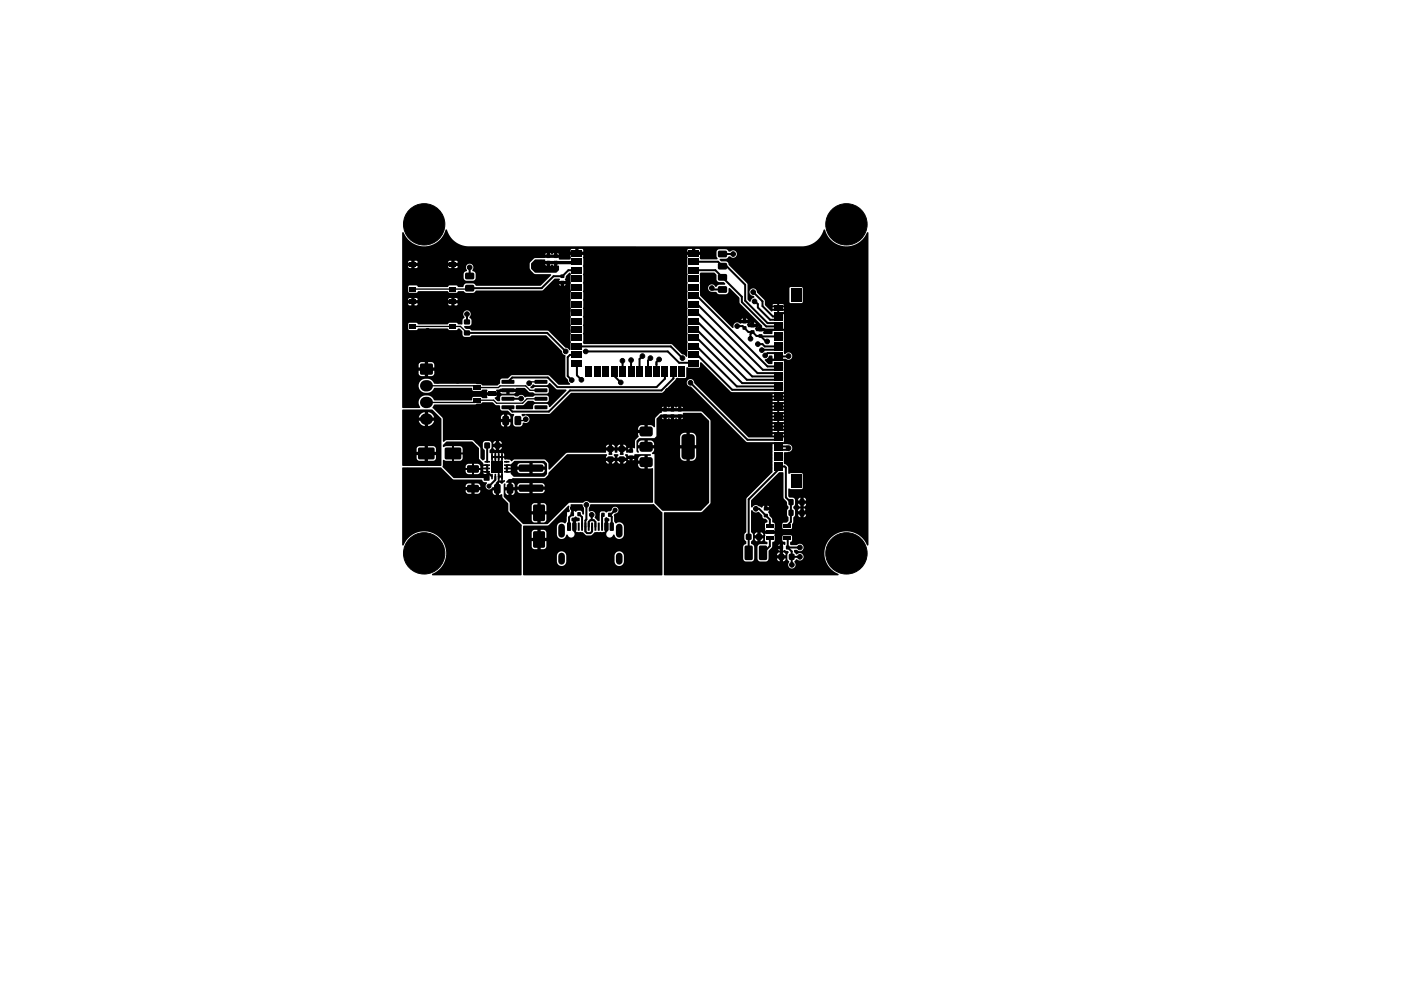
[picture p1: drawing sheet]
<svg xmlns="http://www.w3.org/2000/svg" width="210mm" height="148mm" viewBox="0 0 210 148" stroke-linecap="round" stroke-linejoin="round" font-family="sans-serif">
<g fill="#000">
<path d="M61.4 39.3h1v.7h-1zM60.3 34.8l.2 .1a3.4 3.4 0 0 0 3.4 2 3.4 3.4 0 0 0 3-2.5h.1a3.5 3.5 0 0 0 3.3 2.5h49.9a3.8 3.8 0 0 0 3.4-2.5h.1a3.3 3.3 0 0 0 3 2.5 3.3 3.3 0 0 0 3.3-2.1l.2 .1-.1 46.9h-.1l-.3-.5a3.3 3.3 0 0 0-5.4-.4 3.3 3.3 0 0 0 1.4 5.2l-.1 .2h-26l-.1-.2v-4.1h11.9v1.8l.1 .3 .3 .1h.9l.3-.2 .1-2h.4l.1 1.8 .1 .3 .2 .1h.9l.3-.1 .1-.3h1.3l.3 .4h.7l.2-.2 .1-.3h-.4v.5h-.5v-.5l-1.7 .1v-.6l1.7 .1v-.5h.5v.5h.4a.4 .4 0 0 0-.4-.5h-.6l-.3 .4h-1.3v-.6l.2-.2h1.2l.3 .2v-.2h-1.5l.3-.3 .1-.3h1.1v-.2l-.3 .2h-.8v-.5l.3-.2v-.6h1.2v.6l.4 .3v.3l-.3-.1v1l.2-.1 .6 .2-.2 .4v.7l.3 .4a.58 .58 0 0 0 0 .9 .58 .58 0 0 0 .8 0 .58 .58 0 0 0 0-.9l.3-.3a.6 .6 0 0 0 .8 0 .6 .6 0 0 0 .1-.7 .57 .57 0 0 0-.8-.1h-.2l-.3-.3v-.3h.4a.58 .58 0 0 0 .9 0 .58 .58 0 0 0 0-.8 .58 .58 0 0 0-.9 0h-.9l-.1-.4 .3-.3v-.5l-.1-.2h-1.1l-.2 .2h-1.2v-.5h-1.4v1l.3 .3v.3h-1.1l-.2 .1-.2 .3h-.4l-.2-.3-.3-.2v-.3l.3-.4h.2l.2 .3 .2 .1h.6l.3-.3v-.2h-.4v.5h-.5v-.5l-.6 .1v-.6l1.5 .1a.41 .41 0 0 0-.4-.5v.5h-.5v-.5l-.2 .1-.2 .3h-.2l-.3-.4v-3.3h.2l.4 .4 .5-.1 .6 .5a.44 .44 0 0 0 .5 .5l.2 .4-.3 .3v1.1h1.4v-1.1l-.3-.2-.1-.5-.4-.5-.2-.5 .2-.3h-.4l-.1-.2-.2-.1-.1-.2h.8l-.2-.2v.2h-.6v-.2l-.3 .3-.3-.1a.86 .86 0 0 0-1 0l-.2 .1-.1-.1v-1l4.3-4.2h.4l.1 .1 .1 3.8a.87 .87 0 0 1 .5 .9l.2 .4-.2 .6v.6l.2 .4v.5l-.3 .3h-.6v.7l.2 .2h1l.2-.1v-.6l.2-.3v-.7l.3-.4h.4l.1 .2 .3 .2h.6l.2-.4-.3-.1v.5h-.5v-.5l-.8 .1v-.6l.8 .1v-.5h.5v.5h.3v-.3l-.3-.2h-.6l-.3 .4h-.4l-.3-.4 .3-.6h.4l.1 .2 .3 .2h.6l.2-.4h-.3v.4h-.5v-.4h-.8v-.6h.8v-.4h.5v.4h.3v-.2l-.3-.2h-.6l-.3 .4h-.4l-.2-.3-.7-.1-.1-.2v-1.1l.3 .1h1.7l.1-.2v-2.1l-.2-.2-1.9 .1-.1-1-.6-.5v-1.6l.1-.1h.4a.62 .62 0 0 0 .8-.6 .62 .62 0 0 0-.8-.6h-2.2v4.2l-3.9 3.9v5l-.3 .5v.7l.3 .3v.3l-.4 .2-.1 .3h-11.9v-5.1l5.6-.1 1.4-1.4v-12.3l-.1-.2-1.3-1.2h-5.9v.2l-.3 .1-.7 .7v1.3h-.2l-.4-.2-.5-.1v.9l-.3 .1v.2l-1.1 .1v.5l-.5 .6v1.1l-.4-.1v.4l-.2 .1-.1 .3h-.5l-.2-.1 .1-.2h-.5l.1 .5-.1 .1h-.5l.1-.6h-.5l.1 .2-.2 .1-.3-.1 .1-.2h-.5l.1 .5-.1 .1h-.5l.1-.6h-.5l.1 .2-.2 .1h-5.7l-2.6 2.5-.2-.1v-.9l-.6-.5h-4.4l-.5 .3-.3-.3h-.7l-.1-.2h-.2l-.1 .4 .1 3a.18 .18 0 0 1 .3 .1 .18 .18 0 0 1-.3 .2l-.2 .2-.4-.2v1.8l.4-.1 .1 .1 .1 .4 .8 .9 .1 1.2 1.9 2v7.5l-13.3 .1-.2-.1 .1-.1a3.3 3.3 0 0 0 1.1-5.5 3.3 3.3 0 0 0-5.5 1.2l-.1-.1v-8h9.5l.1 .2 .3 .1h1.4l.3-.2h1.9l.2 .3 .3 .1v-.6h-.5v.2h-1.9l.1-.3h-.9v.5h-.4v-.5h-.9v.2h-9.5v-.8h9.5v.1h2.2l-.1-.4-.3-.1h-.5v.5h-.4v-.5h-.7l-.2 .4h-9.5l.1-2.8h5.7l1.9 1.8h4.2l.3 .4h.5v.2a.53 .53 0 0 0 .1 .8 .53 .53 0 0 0 .7-.2l.5-.1v-.6l.3-.3h.5v-.5h-.2v.5h-.3v-.8h.5v-.3v-.1h-.2v.4h-.3v-.4h-.6l-.3-.1-.1-1.8h.3v.1h1.2v-.4h-.2v.4h-.3v-.4h-.2v.4h-.3v-.4h-.2v.3h-.3v-1.1h.3v.5h.2v-.5h.3v.5h.2v-.5h.3v.5h.7v-.2l-.2-.3v.5h-.3v-.5l-1.6 .1-.1-.5 .3-.4h.2l.1 .2 .3 .2 .8-.1h19.3v-.3l-.3 .3h-19l.1-.3h18.7a.42 .42 0 0 0-.5-.4v.4h-.4v-.4l-.3 .1-.2 .3h-.3l-.2-.3-.3-.1v.4h-.4v-.4a.42 .42 0 0 0-.5 .4l-16-.1v.5h-.5v-.5l-.6 .1v-.6l1.5 .1-.1-.4-.3-.1v.5h-.5v-.5l-.2 .1-.2 .3h-.2l-.3-.4h-.6l-.3 .1-.1 .3v.7l.3 .4v1.2l-.3 .3-.4-.4v-1.6l-1.1-1.1h-3.9l-.5 .3-.1-.1v-1.9h29.3v.1h.9v-.7l-.7 .1-.2 .5h-29.3v-.7h8.7l.2 .3 .8 .1 .4-.3v-.4h-.4v.7h-.6l.1-.7h-.5v.3h-8.7v-.8l-.1-.2h8.8v.2h1.4v-.3l-.1-.2-.3-.1v.6h-.5l-.1-.6-.3 .1-.1 .3h-8.8l-1.5-1.5 .4-.4h6l.3-.2h.6l.3-.2h1.4l.5 .4 .6 .1 .1 .5 .1 .2 1 .1 .5 .4 .5 .1-.2 .4v1.1l.3 .3h.9l.4-.5a.6 .6 0 0 0 .8-.4 .6 .6 0 0 0-.5-.8l-.4 .3-.2-.3 .1-.1 .5 .1 .1-.1h3.4l1-.9h16.1v-.2h.6v.2h.5v-.2h.6v.2h1.3l-.3-.2v.2h-.4v-.2l-.3 .1-.3-.1h-.6l-.2 .1-.3-.1h-.6l-.2 .2h-15.9l2.4-2.3h13.5l1.7-1.6h2l.2 .4 .5 .3 8.2 8.2 5.7 .1v-.7h-5.2l-.4-.3h5.6v-.2h-.7v.2h-.3v-.2h-.7v.2h-3.9l-.5-.5h6.1v-.2h-.7v.2h-.3v-.2h-.7v.2h-4.4l-.5-.5h6.6v-.2h-.7v.2h-.3v-.2h-.7v.2h-4.9l-.5-.5h7.1v-.2h-.7v.2h-.3v-.2h-.7v.2h-5.4l-.5-.5h7.6v-.2h-.7v.2h-.3v-.2h-.7v.2h-5.9l-.5-.5h8.1v-.2h-.7v.2h-.3v-.2h-.7v.2h-6.4l-.5-.5h8.6v-.2h-.7v.2h-.3v-.2h-.7v.2h-6.9l-.5-.5h9.1v-.2h-.7v.2h-.3v-.2h-.7v.2h-7.4l-.5-.5h9.6v-.2h-.7v.2h-.3v-.2h-.7v.2h-7.9l-.5-.5h10.1v-.2h-.7v.2h-.3v-.2h-.7v.2h-8.4l-.5-.5h10.6v-.2h-.7v.2h-.3v-.2h-.7v.2h-8.9l-.5-.5h11.1v-.2h-.7v.2h-.3v-.2h-.7v.2h-9.4l-.5-.5h11.6v-.2h-.7v.2h-.3v-.2h-.7v.2h-9.9l-1.8-1.8a.58 .58 0 0 0-.5-.6 .58 .58 0 0 0-.7 .4h-2l.6-.6 1.3-.1 .1-1.5h1.9l.2-.8 4.6 4.5h7.9v-4.7h-1.7v.5h-.5l-.7-.6 .1-.1a.74 .74 0 0 0 .6-.6h.5v.5h2a.57 .57 0 0 0 .7 0 .57 .57 0 0 0 .2-.6 .57 .57 0 0 0-1-.1l-.2-.1v-3.4h-1.7v.4l-.1 .1h-1.2l-.1-.2 .1-.2-1.2-.1-.1-.4 .1-.1 .5 .1v-.3l-.3 .2h-1.2l-.3-.3 .1-.3 1.2 .1-.2-.3v.3h-.6v-.3l-.2 .2h-1.3a.61 .61 0 0 0-.7-.1 .61 .61 0 0 0-.3 .7l-.2 .1-1.2-1.2h3.5v-.1l-.3-.2v.3h-.4v-.3l-.3 .3h-2.5l-3.7-3.7v-3.2l.1-.2h2.1l.3 .3v.7l.1 .3 .3 .1h.7l.2 .3-.1 .1h-.8l-.4 .3a.27 .27 0 0 1-.4-.2 .56 .56 0 0 0-.8 .3 .56 .56 0 0 0 .6 .7h.5l.5 .3h1l.4-.2v-.6l.2-.1 1.4 1.4 .1 .9 3.3 3.3v.4l.6 .1h2.7v-2.2h-.7l-.3-.3h1v-.2h-.7v.2h-.3v-.2h-.7l-.1 .1-.5-.4h2.3v-.2h-.7v.2h-.3v-.2h-.7v.2h-.6l-.5-.5h2.8l-.1-.1-.6-.1v.2h-.3v-.2h-.5l-.2 .2h-1.1l-.1-.8-1.1-1.1a.57 .57 0 0 0-.6-.6 .57 .57 0 0 0-.6 .6 .57 .57 0 0 0 .7 .5l.1 .1-.1 .2a.57 .57 0 0 0-.5 .5h-.1l-.3-.3v-1.7h6.2l.1 2.2h1.8l.1-.1v-2.1l-.2-.2h-1.6l-.2 .2h-6.2l-.1-.7-2.8-2.7-.1-.5-.3-.1h-.7l-.2-.2 .1-.2h1l.2-.3 .2-.1a.58 .58 0 0 0 .8 .2 .58 .58 0 0 0 .1-.9 .58 .58 0 0 0-.9 0h-.1l-.5-.3h-1.2l-.2 .3v.7l.2 .4-.2 .1h-2.4l-.1-.3v-.4h-1.9l.1 14.4-.1 .8-.1 .1-.3-.3-.4-.1-1.6-1.5h-13.1l-.1-.3v-13.1h-1.9l.1 .5-.2 .2h-1.5l-.2-.1 .1-.1-3.7 .1-.6 .5-.1 .3v.8l.6 .6 .3 .1 2.3 .1v.1l-1.6 1.6h-9.6l-.5-.4h-1l-.3 .1-.2 .4h-.7l-.3-.2h-1l-.3 .2h-4.4l-.3-.2h-1l-.2 .2v.7l.2 .2h1l.3-.2h4.4l.3 .2h1l.3-.2h.7l.5 .2h1l.5-.3h9.8l1.1-1h1.5l.2 .3 .7-.1 .1-.2h-.3v.3h-.4v-.3h-1.8l.9-.8h.7l-.1 .3h1l-.1-.2 .1-.5 .6-.5 .2 .3v10.1l-.1 1.2-.4-.3-.4-.1-2.6-2.5h-11.4l-.3-.3h-.6l-.2-.2v-.2h.8l.3-.3v-.7l-.3-.3a.57 .57 0 0 0 0-.9 .57 .57 0 0 0-.9 .1 .57 .57 0 0 0 .1 .8l-.3 .3-.1 .8-.5-.1-.3-.2h-1l-.3 .2h-4.4l-.3-.2h-1l-.2 .2v.8l.2 .1h1l.3-.2h4.4l.3 .2h1l.4-.2 .5 .4v.6l.4 .2h.7l.3-.2h11.2l2.3 2.3 .2 .4 .4 .3-.1 3.1 .8 1.2-1.8 .1-1.5-1.4h-5.5l-.6 .4-1 .1-.1 .2-.1 .5-.4 .3h-2.1l-.3-.2-.8-.1h-6.1l-.5-.5-.3-.1a1.13 1.13 0 0 0-1.3 .1 1.13 1.13 0 0 0-.2 1.3l.2 .4 .6 .2a1.19 1.19 0 0 0 1.3-.6l.2-.1h5.4l.4 .4h1.1l.2-.2h.6l.2 .1-.1 .3h2l.3 .2h1.7l.3-.2h-.9v.2h-.5v-.2h-1.5v-.3v-.1l.6-.1 3.6-.1 .7 .6h.6l.3 .2h1.7l.4-.2v-.5l-.3-.3h-1.8l-.3 .2h-.4a.26 .26 0 0 1 .3-.4l.1-.2 .3 .2h1.8l.4-.4 1 1h1.4l.1 .1-2.5 2.6-.4-.5h-1.8l-.2 .1-.2 .7-2.5-.1 .1-.5 1.1-.1 .6-.6h.8l.3 .2h1.7l.3-.1 .1-.2v-.5l-.4-.2h-1.7l-.3 .2-1.3 .1a.58 .58 0 0 0-.9-.2h-.4l-.3-.1h-1.8l-.2 .2v.5l-.2 .2-.3-.1-.3-.3 .2-.5h-1.4l.1 .3-.2 .1h-.6l-.2-.2h-1.1l-.2 .1v.4h-.1h-5.5l-.2-.1a1.05 1.05 0 0 0-.8-.6 1.09 1.09 0 0 0-1.2 .4 1.09 1.09 0 0 0 0 1.3v.1l-.1 .1-2.6-.1v-6.4h2.4v.4h.6l.2 .1-.1 .4h-.7l.1 .4 .1 .3 .2 .1h.6v-.5l.4-.1 .1 .6h.5l.4-.2v-.6h-.7v-.4l.7-.1v-.4l-.2-.4h-.7v.5l-.4 .1-.1-.6h-.6l-.2 .1-.2 .3h-2.4v-9.1h.9l.2 .2h1l.2-.2h4.6l.2 .2h1l.2-.1v-.2h-.5v.3h-.4v-.3h-.5v.1h-4.6v-.1h-.5v.3h-.4v-.3h-.5v.1h-.9v-.7h.9v.1h1.4v-.1h4.6v.1h1.4v-.1l-.2-.2h-.3v.3h-.4v-.3h-.4l-.1 .2h-4.6l-.2-.2h-.3v.3h-.4v-.3h-.4l-.1 .2h-.9v-3.8h9.2v.6l.2 .4h1.2l.4-.2v-.8l-.1-.3-.4-.2a.87 .87 0 0 0-.1-1 .59 .59 0 0 0-.8 .2 .59 .59 0 0 0 .1 .8l-.4 .2-.1 .3h-9.2v-1.1h.9l.2 .2h1l.2-.2h4.6l.2 .2h1l.2-.2v-.1h-.5v.3h-.4v-.3h-.5v.1h-4.6v-.1h-.5v.3h-.4v-.3h-.5v.1h-.9v-.7h.9v.1h1.4v-.1h4.6v.1h1.4v-.2l-.2-.1h-.3v.3h-.4v-.3h-.4l-.1 .2h-4.6l-.2-.2h-.3v.3h-.4v-.3h-.4l-.1 .2h-.9v-1.1h21.7v-.3h.4v.3h1.4l-.3-.3v.3h-.4v-.3l-.3 .2-.3-.2h-.5l-.3 .3h-21.4v-.7h25.2v.2h1.9v-.2h15.6v.2h1.9v-.2l-.1-.2h-.6v.4h-.5v-.4h-.5l-.2 .2h-15.6l-.1-.2h-.6v.4h-.5v-.4h-.5l-.2 .2h-25.2zM67.4 39.3h1v.7h-1zM79.6 39.5l.7-.6h1.3l.1 .1v.1h1.5l.1 .3 .2 .1v.4h.3v.6l-.5 .4h-3l-.7-.6v-.7h2.1l.2 .3h.6a.33 .33 0 0 1 .6 0v-.3h-.7v.3h-.4v-.3h-2.4zM81.9 39.1h.6v.5h-.6zM81.9 38.2h.6v.5h-.6zM83 39.1h.6v.5h-.6zM83 38.2h.6v.5h-.6zM85.7 37.5h1.5v.9h-1.5zM85.7 38.8h1.5v.9h-1.5zM103.2 38.8h1.5v.9h-1.5zM103.2 37.5h1.5v.9h-1.5z"/>
<path d="M107.7 37.6h1.1l.2 .2v.6l-.3 .2h-.9l-.2-.2zM107.7 39.5l1.1-.1 .2 .2v.7l-.3 .1h-.9l-.2-.2zM61.4 43h1v.7h-1zM61.4 48.6h1v.7h-1zM61.4 44.9h1v.7h-1zM63 54.6h1.8v1.5h-1.8zM67.4 43h1v.7h-1zM67.4 48.6h1v.7h-1zM67.4 44.9h1v.7h-1zM69.8 42.8l1.1-.1 .2 .3v.6l-.3 .1h-.9l-.2-.2zM69.8 40.9h1.1l.2 .2v.6l-.3 .2h-.9l-.2-.2zM69.6 47.9h.8v.7h-.8z"/>
<path d="M69.6 49.6h.8v.7h-.8zM71 57.8h1v.6h-1zM73.2 58.8h1v.6h-1zM75.2 57h1.8l.1 .5-.1 .1-1.7-.1-.1-.1zM75.2 58.3l1.8-.1 .1 .5-.1 .1h-1.7l-.1-.1zM75.2 59.5h1.8l.1 .5-.1 .1h-1.7l-.1-.1zM80.2 59.5h1.8l.1 .5-.2 .1h-1.7l-.1-.1zM80.2 58.3l1.8-.1 .1 .5-.2 .1h-1.7l-.1-.1zM80.2 57h1.8l.1 .5-.2 .1-1.7-.1-.1-.1zM84 42.1h.6v.5h-.6zM84 41.2h.6v.5h-.6zM85.7 40.1h1.5v.9h-1.5z"/>
<path d="M85.7 41.3h1.5v.9h-1.5zM85.7 42.6h1.5v.9h-1.5zM85.7 43.9h1.5v.9h-1.5zM85.7 45.2h1.5v.9h-1.5zM85.7 46.4h1.5v.9h-1.5zM85.7 47.7h1.5v.9h-1.5zM85.7 49h1.5v.9h-1.5zM85.7 50.2h1.5v.9h-1.5zM85.7 51.5h1.5v.9h-1.5zM85.7 52.8h1.5v.9h-1.5zM85.7 54h1.5v.9h-1.5zM87.8 55h.9v1.5h-.9z"/>
<path d="M89.1 55h.9v1.5h-.9zM90.3 55h.9v1.5h-.9zM91.6 55h.9v1.5h-.9zM91.8 43.8h3.9v3.9h-3.9zM92.9 55h.9v1.5h-.9zM94.1 55h.9v1.5h-.9zM95.4 55h.9v1.5h-.9zM96.7 55h.9v1.5h-.9zM98 55h.9v1.5h-.9zM99.2 55h.9v1.5h-.9zM100.5 55h.9v1.5h-.9zM101.8 55h.9v1.5h-.9z"/>
<path d="M103.2 54h1.5v.9h-1.5zM103.2 52.8h1.5v.9h-1.5zM103.2 51.5h1.5v.9h-1.5zM103.2 50.2h1.5v.9h-1.5zM103.2 49h1.5v.9h-1.5zM103.2 47.7h1.5v.9h-1.5zM103.2 46.4h1.5v.9h-1.5zM103.2 45.2h1.5v.9h-1.5zM103.2 43.9h1.5v.9h-1.5zM103.2 42.6h1.5v.9h-1.5zM103.2 41.3h1.5v.9h-1.5zM103.2 40.1h1.5v.9h-1.5z"/>
<path d="M107.7 43l1.1-.1 .2 .3v.6l-.3 .1h-.9l-.2-.2zM107.7 41.1h1.1l.2 .2v.6l-.3 .2h-.9l-.2-.2zM111.3 48.9h.6v.5h-.6zM111.3 48h.6v.5h-.6zM112.5 49.5h.6v.5h-.6zM112.5 48.6h.6v.5h-.6zM113.7 50.1h.6v.5h-.6zM113.7 49.2h.6v.5h-.6zM116 59.8h1.3v.3h-1.3zM116 59.3h1.3v.3h-1.3zM116 58.8h1.3v.3h-1.3zM116 58.3h1.3v.3h-1.3z"/>
<path d="M116 57.8h1.3v.3h-1.3zM116 57.3h1.3v.3h-1.3zM116 56.8h1.3v.3h-1.3zM116 56.3h1.3v.3h-1.3zM116 55.8h1.3v.3h-1.3zM116 55.3h1.3v.3h-1.3zM116 54.8h1.3v.3h-1.3zM116 54.3h1.3v.3h-1.3zM116 53.8h1.3v.3h-1.3zM116 53.3h1.3v.3h-1.3zM116 52.8h1.3v.3h-1.3zM116 52.3h1.3v.3h-1.3z"/>
<path d="M116 51.8h1.3v.3h-1.3zM116 51.3h1.3v.3h-1.3zM116 50.8h1.3v.3h-1.3zM116 50.3h1.3v.3h-1.3zM116 49.8h1.3v.3h-1.3zM116 49.3h1.3v.3h-1.3zM116 48.8h1.3v.3h-1.3zM116 48.3h1.3v.3h-1.3zM116 47.8h1.3v.3h-1.3zM116 47.3h1.3v.3h-1.3zM116 46.8h1.3v.3h-1.3zM116 46.3h1.3v.3h-1.3z"/>
<path d="M116 45.8h1.3v.3h-1.3zM118.5 43.3h1.6v2h-1.6zM60.3 61.5l4.4-.1 1.4 1.3v7.2l-5.8-.1v-1.1h2.1l.2 .3 .2 .1h2.2l.2-.1 .1-.3v-.4h-1.2v.8h-.4v-.8h-1.3v.4h-2.1v-1.4h2.1v.4h2.9v-.6l-.3-.2h-.9v.8h-.4v-.8h-.9l-.2 .1-.2 .3h-2.1v-4.7h3.2v.5h-.7l.3 .6 .6 .2v-.6h.5v.6l.5-.2 .4-.6h-.8v-.5h.8l-.4-.6-.5-.2v.6h-.5v-.6l-.6 .2-.3 .6h-2.5zM62.7 67.2h2.4v1.6h-2.4zM66.7 67.2h2.4v1.6h-2.4zM66.4 66.7l.6-.5h3.8l1 1v1.6l.6 .6v.2h.6l.2 .3v1.2l.2 .1v.8l-.1 .1h-.7l-.1-.4h-4.5l-1-1h2.8l.1 .3 .3 .1h1.4l.3-.2h.5l.2 .2h.3v-.2h-1l.1-.3h.9v-.2h-.5v.2h-.4v-.1h-1v.6h-.3v-.6h-.9v.2h-2.8l-.7-.8h3.5v.3h2.2l.9-.1v-.2h-.5v.2h-.4a.47 .47 0 0 0-.4-.5h-.6v.6h-.3v-.6h-.7l-.2 .3h-3.5l.2-.9 .3 .1h2.2l.2-.1 .1-.3v-.6h-1.3v1h-.3v-1.2h1.6v-.6l-.2-.4h-1.1v1h-.3v-1h-.9l-.3 .2-.1-.1zM71 59.7h1v.6h-1zM70.1 69.8h1.5l.2 .2v.7l-.3 .2h-1.3l-.2-.2zM70.1 72.8l1.5-.1 .2 .3v.7l-.3 .2-1.3-.1-.2-.2zM72.6 66.4h.8v.8h-.8zM72.6 69.1h.8v.2l-.7 .1zM72.6 69.6h.8v.2l-.7 .1z"/>
<path d="M72.6 70.1h.8v.2l-.7 .1zM72.6 70.6h.8v.2l-.7 .1zM73.6 68.1l.3 .1-.1 .7h-.2zM73.6 71.1h.3l-.1 .8-.2-.1zM74.2 66.4h.8v.8h-.8zM74.1 68.1l.3 .1-.1 .7h-.2zM74.1 71.1h.3l-.1 .8-.2-.1zM74.6 68.1l.3 .1-.1 .7h-.2zM74.6 71.1h.3l-.1 .8-.2-.1zM74.1 72.6h.7l.2 .1v1.1l-.1 .2h-.6l-.2-.1zM75.2 60.8h1.8l.1 .5-.1 .1h-1.7l-.1-.2zM73.7 69.2h1.6v1.6h-1.6z"/>
<path d="M75.1 68.1l.3 .1-.1 .7h-.2zM75.1 71.1h.3l-.1 .8-.2-.1zM75.4 62.4h.7l.2 .1v1l-.1 .2-.7 .1-.2-.2zM75.6 70.6h.7l.1 .2-.8 .1zM75.6 70.1h.7l.1 .2-.8 .1zM75.6 69.6h.7l.1 .2-.8 .1zM75.6 69.1h.7l.1 .2-.8 .1zM76 72.6h.7l.2 .1v1.1l-.1 .2h-.6l-.2-.1zM77.2 62.4h.7l.2 .1v1l-.1 .2-.6 .1-.3-.2zM80.2 60.8h1.8l.1 .5-.2 .1h-1.7l-.1-.2zM77.8 69.7h3.5l.2 .2-.1 .7-.2 .2-3.3-.1-.2-.2zM77.8 72.7h3.5l.2 .2-.1 .7-.2 .2-3.3-.1-.2-.2z"/>
<path d="M80 75.7h1.6v2.4h-1.6zM80 79.7h1.6v2.4h-1.6zM76 69.7l.6-.1 .6-.5h4.3l.5 .4v1.5l-.5 .5h-4.4l-.5-.4v-.2h-.5l-.3-.3h1.8l.1 .2 .2 .2h3.4l.2-.2 .2-.4h-1.9v.6h-.4v-.6l-2.9 .2 .1-.2h-.5v.2h-.3v-.5h.8v-.2h-.5v.2h-.3v-.3l5.9 .2-.1-.3-.3-.2-1.5-.1v.6h-.4v-.6l-1.5 .1-.2 .1-.1 .2h-1.8zM85 78.4h.4h.2v1l-.1 .2-.5-.1zM85.8 78.4h.4h.2v1l-.1 .2-.5-.1zM85.5 76.8h.5v.6h-.5zM86.6 78.4h.3l-.1 1.2-.2-.1zM86.6 76.8h.4v.6h-.4zM87.1 78.4h.3l-.1 1.2-.2-.1zM85.5 75.6h1.8l.2 .6v.9h-.2l-.1-.4-.1-.1h-.5l-.3 .2-.3-.2v.2h-.3l-.2-.6zM87.6 78.4h.3l-.1 1.2-.2-.1zM88.1 78.4h.3l-.1 1.2-.2-.1z"/>
<path d="M88.6 78.4h.3l-.1 1.2-.2-.1zM89.1 78.4h.3l-.1 1.2-.2-.1zM89.6 78.4h.3l-.1 1.2-.2-.1zM90.1 78.4h.3l-.1 1.2-.2-.1zM90.6 78.4h.4h.2v1l-.1 .2-.5-.1zM90.1 76.9h.5v.6h-.5zM75.5 72.6h.3l-.1 .4h1.4v-.2h.5v.2h4.1l-.2-.4-.2-.2h-1.5v.6h-.4v-.6l-1.5 .1-.2 .1-.1 .2h-.5a.44 .44 0 0 0-.4-.4v.6h-.5v-.6h-.3v-.1l.4-.5h.4l.2-.1h4.8l.4-.5 .1-.3 1.2-1.2h12.3l.2 .5 .7 .1v-.7h-.9v.1h-12.3l.6-.6h6.8l.2 .3 .2 .1h.7l.3-.4h.3l.3 .4h.6a.43 .43 0 0 0 .5-.4h-.5v.4h-.5l.1-.4h-1.3v.4h-.5l.1-.4h-7.3l.3-.3h9.8l.3 .3h.5l.2-.2h.6v.1h.9v-.7l-.7 .1-.2 .5-.9-.1v.3h-.4v-.3h-10.1l.8-.7h5.8l.1 .1-.2 .4h1.4l-.2-.4 .1-.1h.6l-.2 .5h1.4l-.2-.4 .1-.1h.3v.2h1v-.1l.1-.1 2.4 .1-.1 .1h-.4v2l.7-.1 .1 .1-.1 5.1h-9.4a.67 .67 0 0 0-1 0h-2.1l-3.2 3.2h-3.7l-.6-.6h1.9l.1 .2 .3 .2 1.6-.1 .2-.3v-.9h-.9v1.3h-.4v-1.3h-.9v.9h-1.9l-1.4-1.4v-.8h3.3v.9h2.2v-1l-.4-.2-.5-.1v1.3h-.4v-1.3l-.7 .1-.2 .3h-3.3v-.4l-.9-.9v-.7h.2l.2 .3 .2 .1h.8l.2-.2v-.4h.5l.1 .2 .2 .1 3.4 .1 .2-.2 .2-.4h-1.9v.6h-.4v-.6l-2.7 .2v.6h-.6l.1-.6h-.5v.2h-.2zM91.1 68.5h.8v.8h-.8zM91.1 66.9h.8v.8h-.8zM91.4 78.4h.5h.1v1l-.1 .2-.5-.1zM91.2 76.9h.4v.6h-.4zM92 76.3a.32 .32 0 0 1 .5 .2 .32 .32 0 0 1-.4 .3l-.2 .1-.1-.1z"/>
<path d="M92.8 68.5h.8v.8h-.8zM92.8 66.9h.8v.8h-.8zM94.3 68.3h.6v.5h-.6zM94.3 67.4h.6v.5h-.6zM95.9 64.1l.3-.1h1.5l.1 .3v1l-.3 .2-1.5-.1-.2-.3zM95.9 66.4l.3-.1h1.5l.1 .3v1l-.3 .2-1.5-.1-.2-.3zM95.9 68.7l.3-.1h1.5l.1 .3v1l-.3 .2-1.5-.1-.2-.3zM78.4 78.9l3.8-.1 3.1-3 .1 .8-.1 .2h-.3l-.1 1.4-.2 .3a.72 .72 0 0 0-1.2 .5v1.2a.73 .73 0 0 0 .7 .6 .73 .73 0 0 0 .7-.6h.2a.55 .55 0 0 0 .9 .3 .55 .55 0 0 0-.2-.9v-1.4l-.1-.1v-.3l.6-.4 .6 .4v.3l-.5 .1v1.6h1l.6 .5h.6l.6-.5h1.5l-.1-2 .3-.3 .4 .3v.3l-.2 .1v1.4a.55 .55 0 0 0 0 .9 .55 .55 0 0 0 .9-.3h.1a.72 .72 0 0 0 .7 .6 .72 .72 0 0 0 .7-.6v-1.4a.77 .77 0 0 0-1.2-.3l-.2-.4-.1-.8 .2-.3a.52 .52 0 0 0 .5-.5 .52 .52 0 0 0-.6-.5 .52 .52 0 0 0-.4 .5l-.8 .4-.3-.2h-.6l-.1 .2-.1 1.2h-.2l-.5-.4a.61 .61 0 0 0 .1-.8 .61 .61 0 0 0-.8-.2l-.1-.1v-.4l.3-.6h9.4l1.3 1.3v9.3l-.1 .1h-20.7l-.1-.1v-2h5.1v.2a.7 .7 0 0 0 .8 .5 .7 .7 0 0 0 .6-.7h7.2v.2a.7 .7 0 0 0 .8 .5 .7 .7 0 0 0 .6-.7v-1a.7 .7 0 0 0-.7-.5 .7 .7 0 0 0-.7 .6v.9h-7.2v-.9a.7 .7 0 0 0-.7-.6 .7 .7 0 0 0-.7 .6v.9h-5.1v-2.2h1.3l.1 .2 .3 .2 1.4-.1 .3-.1 .1-.2v-.9h-.9v1.3h-.4v-1.3h-.9v.9h-1.3v-2.2h1.3v.9h2.2v-.9l-.2-.3-.7-.1v1.3h-.4v-1.3l-.7 .1-.2 .3h-1.3zM99.4 62.2h.6v.4h-.6zM99.4 61.2h.6v.5h-.6zM100.5 62.2h.6v.4h-.6zM100.5 61.2h.6v.5h-.6z"/>
<path d="M101.6 62.2h.6v.4h-.6zM101.6 61.2h.6v.5h-.6zM102.3 65.2l.2-.1h1.1l.5 .3v3l-.2 .4-1.4 .1-.3-.3-.1-3zM98.4 62.7h.1h.7l.2 .2h.6a.33 .33 0 0 1 .5 0h.6a.33 .33 0 0 1 .6 0h.5l.2-.2h-.3v.2h-.4v-.2h-.6v.2h-.6v-.2h-.5v.2h-.6v-.2h-.9l.6-.6h3.3l-.1-.1 .2-.1h2.5l1.3 1.2v12.2l-1.2 1.3h-5.7l-1.3-1.2v-6.9h3.9a.75 .75 0 0 0 .9 .6h.5a.75 .75 0 0 0 1-.6v-1.2h-1v1.8h-.5v-1.8h-.9v1.2h-3.9v-.4h-.3l-.1-.1 .3-.3 .1-.4h-2.4l.1 .5-.2 .1-.2-.3v-1h.3v.1h2.4l-.2-.5-.4-.2h-.4v.7h-.5v-.7l-.7 .1-.2 .5h-.3v-.5l.4-.4h2.3l.2-.2h3.7v1.2h2.4v-1.2a.75 .75 0 0 0-1-.6v1.8h-.5v-1.8a.75 .75 0 0 0-.9 .6h-3.7l.1-.1zM114.5 77.1h.6v.4h-.6zM114.5 76.1h.6v.4h-.6zM114.9 78.6h1v.5h-1zM116 70.3h1.3v.3h-1.3zM116 69.8h1.3v.3h-1.3zM116 69.3h1.3v.3h-1.3zM116 68.8h1.3v.3h-1.3zM116 68.3h1.3v.3h-1.3z"/>
<path d="M116 67.8h1.3v.3h-1.3zM116 67.3h1.3v.3h-1.3zM116 66.8h1.3v.3h-1.3zM116 66.3h1.3v.3h-1.3zM116 65.8h1.3v.3h-1.3zM116 65.3h1.3v.3h-1.3zM116 64.8h1.3v.3h-1.3zM116 64.3h1.3v.3h-1.3zM116 63.8h1.3v.3h-1.3zM116 63.3h1.3v.3h-1.3zM116 62.8h1.3v.3h-1.3zM116 62.3h1.3v.3h-1.3z"/>
<path d="M116 61.8h1.3v.3h-1.3zM116 61.3h1.3v.3h-1.3zM116 60.8h1.3v.3h-1.3zM116 60.3h1.3v.3h-1.3zM117.5 78.6h1v.5h-1zM118.2 76.5h.7v.8h-.7zM118.2 74.9h.7v.8h-.7zM119.9 76.5h.7v.8h-.7zM119.9 74.9h.7v.8h-.7zM118.5 71.2h1.6v2h-1.6zM111.8 80.1h.8v.8h-.8zM111.7 81.9l.9-.1 .2 .2v1.8l-.1 .2h-.9l-.2-.2z"/>
<path d="M113.4 80.1h.8v.8h-.8zM114.9 79.5h1v.6h-1zM114.9 80.5h1v.5h-1zM113.8 81.9l.9-.1 .3 .2v1.8l-.2 .2h-.8l-.2-.2zM116.9 81.8h.5v.6h-.5zM117.5 80.5h1v.5h-1zM116.7 83.1h.8v.8h-.8zM117.8 81.8h.5v.6h-.5zM118.3 83.1h.8v.8h-.8z"/>
</g>
<g fill="#000" stroke="#000" stroke-width=".15">
<circle cx="61.1" cy="37.6" r=".35"/>
<circle cx="63.6" cy="33.6" r="3.1"/>
<circle cx="64.1" cy="37.6" r=".35"/>
<circle cx="65.6" cy="39.1" r=".35"/>
<circle cx="67.1" cy="37.6" r=".35"/>
<circle cx="70.1" cy="37.6" r=".35"/>
<circle cx="71.6" cy="39.1" r=".35"/>
<circle cx="73.1" cy="37.6" r=".35"/>
<circle cx="74.6" cy="39.1" r=".35"/>
<circle cx="76.1" cy="37.6" r=".35"/>
<circle cx="77.6" cy="39.1" r=".35"/>
<circle cx="79.1" cy="37.6" r=".35"/>
<circle cx="80.2" cy="39.9" r=".35"/>
<circle cx="81.1" cy="39.4" r=".35"/>
<circle cx="88.1" cy="37.6" r=".35"/>
<circle cx="89.6" cy="39.1" r=".35"/>
<circle cx="91.1" cy="37.6" r=".35"/>
<circle cx="92.6" cy="39.1" r=".35"/>
<circle cx="94.1" cy="37.6" r=".35"/>
<circle cx="95.6" cy="39.1" r=".35"/>
<circle cx="97.1" cy="37.6" r=".35"/>
<circle cx="98.6" cy="39.1" r=".35"/>
<circle cx="100.1" cy="37.6" r=".35"/>
<circle cx="101.6" cy="39.1" r=".35"/>
<circle cx="106.1" cy="37.6" r=".35"/>
<circle cx="109.9" cy="38.1" r=".35"/>
<circle cx="110.6" cy="39.1" r=".35"/>
<circle cx="112.1" cy="37.6" r=".35"/>
<circle cx="113.6" cy="39.1" r=".35"/>
<circle cx="115.1" cy="37.6" r=".35"/>
<circle cx="116.6" cy="39.1" r=".35"/>
<circle cx="118.1" cy="37.6" r=".35"/>
<circle cx="119.6" cy="39.1" r=".35"/>
<circle cx="121.1" cy="37.6" r=".35"/>
<circle cx="122.6" cy="39.1" r=".35"/>
<circle cx="124.1" cy="37.6" r=".35"/>
<circle cx="125.6" cy="39.1" r=".35"/>
<circle cx="126.9" cy="33.6" r="3.1"/>
<circle cx="127.1" cy="37.6" r=".35"/>
<circle cx="128.6" cy="39.1" r=".35"/>
<circle cx="61.1" cy="40.6" r=".35"/>
<circle cx="61.1" cy="58.6" r=".35"/>
<circle cx="61.1" cy="52.6" r=".35"/>
<circle cx="61.1" cy="46.6" r=".35"/>
<circle cx="61.1" cy="55.6" r=".35"/>
<circle cx="62.6" cy="51.1" r=".35"/>
<circle cx="62.6" cy="54.1" r=".35"/>
<circle cx="62.6" cy="42.1" r=".35"/>
<circle cx="64.1" cy="40.6" r=".35"/>
<circle cx="64.1" cy="49.6" r=".35"/>
<circle cx="64.1" cy="52.6" r=".35"/>
<circle cx="64.1" cy="46.6" r=".35"/>
<circle cx="65.6" cy="45.1" r=".35"/>
<circle cx="65.6" cy="51.1" r=".35"/>
<circle cx="65.6" cy="57.1" r=".35"/>
<circle cx="65.6" cy="54.1" r=".35"/>
<circle cx="65.6" cy="42.1" r=".35"/>
<circle cx="65.6" cy="48.1" r=".35"/>
<circle cx="67.1" cy="40.6" r=".35"/>
<circle cx="67.1" cy="58.6" r=".35"/>
<circle cx="67.1" cy="52.6" r=".35"/>
<circle cx="67.1" cy="55.6" r=".35"/>
<circle cx="67.1" cy="46.6" r=".35"/>
<circle cx="68.6" cy="51.1" r=".35"/>
<circle cx="68.6" cy="42.1" r=".35"/>
<circle cx="68.6" cy="54.1" r=".35"/>
<circle cx="68.6" cy="57.1" r=".35"/>
<circle cx="70" cy="47.1" r=".35"/>
<circle cx="70.1" cy="58.6" r=".35"/>
<circle cx="70.1" cy="52.6" r=".35"/>
<circle cx="70.1" cy="55.6" r=".35"/>
<circle cx="70.4" cy="40.1" r=".35"/>
<circle cx="71.6" cy="45.1" r=".35"/>
<circle cx="71.6" cy="51.1" r=".35"/>
<circle cx="71.6" cy="57.1" r=".35"/>
<circle cx="71.6" cy="48.1" r=".35"/>
<circle cx="71.6" cy="54.1" r=".35"/>
<circle cx="73.1" cy="40.6" r=".35"/>
<circle cx="73.1" cy="52.6" r=".35"/>
<circle cx="73.1" cy="46.6" r=".35"/>
<circle cx="73.1" cy="55.6" r=".35"/>
<circle cx="74.6" cy="45.1" r=".35"/>
<circle cx="74.6" cy="51.1" r=".35"/>
<circle cx="74.6" cy="42.1" r=".35"/>
<circle cx="74.6" cy="54.1" r=".35"/>
<circle cx="74.6" cy="48.1" r=".35"/>
<circle cx="76.1" cy="40.6" r=".35"/>
<circle cx="76.1" cy="52.6" r=".35"/>
<circle cx="76.1" cy="46.6" r=".35"/>
<circle cx="77.6" cy="51.1" r=".35"/>
<circle cx="77.6" cy="45.1" r=".35"/>
<circle cx="77.6" cy="48.1" r=".35"/>
<circle cx="77.6" cy="42.1" r=".35"/>
<circle cx="77.6" cy="54.1" r=".35"/>
<circle cx="78.1" cy="59.8" r=".35"/>
<circle cx="79.1" cy="40.6" r=".35"/>
<circle cx="79.1" cy="52.6" r=".35"/>
<circle cx="79.1" cy="46.6" r=".35"/>
<circle cx="79.3" cy="57.5" r=".35"/>
<circle cx="80.6" cy="45.1" r=".35"/>
<circle cx="80.6" cy="51.1" r=".35"/>
<circle cx="80.6" cy="42.1" r=".35"/>
<circle cx="80.6" cy="48.1" r=".35"/>
<circle cx="80.6" cy="54.1" r=".35"/>
<circle cx="81.1" cy="40.3" r=".35"/>
<circle cx="82.1" cy="43.6" r=".35"/>
<circle cx="82.1" cy="52.6" r=".35"/>
<circle cx="82.1" cy="46.6" r=".35"/>
<circle cx="82.2" cy="40.3" r=".35"/>
<circle cx="83.3" cy="40.3" r=".35"/>
<circle cx="83.6" cy="45.1" r=".35"/>
<circle cx="83.6" cy="48.1" r=".35"/>
<circle cx="83.6" cy="54.1" r=".35"/>
<circle cx="84.8" cy="52.7" r=".35"/>
<circle cx="85.1" cy="43.6" r=".35"/>
<circle cx="85.1" cy="49.6" r=".35"/>
<circle cx="85.1" cy="46.6" r=".35"/>
<circle cx="85.7" cy="57" r=".35"/>
<circle cx="87.1" cy="57" r=".35"/>
<circle cx="87.8" cy="52.7" r=".35"/>
<circle cx="88.1" cy="43.6" r=".35"/>
<circle cx="88.1" cy="40.6" r=".35"/>
<circle cx="88.1" cy="49.6" r=".35"/>
<circle cx="88.1" cy="46.6" r=".35"/>
<circle cx="89.6" cy="45.1" r=".35"/>
<circle cx="89.6" cy="51.1" r=".35"/>
<circle cx="89.6" cy="42.1" r=".35"/>
<circle cx="89.6" cy="48.1" r=".35"/>
<circle cx="91.1" cy="43.6" r=".35"/>
<circle cx="91.1" cy="40.6" r=".35"/>
<circle cx="91.1" cy="49.6" r=".35"/>
<circle cx="91.1" cy="46.6" r=".35"/>
<circle cx="92.3" cy="45" r=".3"/>
<circle cx="92.3" cy="46.4" r=".3"/>
<circle cx="92.6" cy="51.1" r=".35"/>
<circle cx="92.6" cy="42.1" r=".35"/>
<circle cx="92.6" cy="48.1" r=".35"/>
<circle cx="93" cy="45.7" r=".3"/>
<circle cx="93" cy="47.1" r=".3"/>
<circle cx="93" cy="44.3" r=".3"/>
<circle cx="93.1" cy="57.3" r=".35"/>
<circle cx="93.3" cy="54.1" r=".35"/>
<circle cx="93.7" cy="45" r=".3"/>
<circle cx="93.7" cy="46.4" r=".3"/>
<circle cx="94.1" cy="40.6" r=".35"/>
<circle cx="94.1" cy="49.6" r=".35"/>
<circle cx="94.4" cy="45.7" r=".3"/>
<circle cx="94.4" cy="47.1" r=".3"/>
<circle cx="94.4" cy="44.3" r=".3"/>
<circle cx="94.6" cy="54" r=".35"/>
<circle cx="95.1" cy="45" r=".3"/>
<circle cx="95.1" cy="46.4" r=".3"/>
<circle cx="95.6" cy="48.1" r=".35"/>
<circle cx="95.6" cy="42.1" r=".35"/>
<circle cx="96.3" cy="53.4" r=".35"/>
<circle cx="97.1" cy="43.6" r=".35"/>
<circle cx="97.1" cy="40.6" r=".35"/>
<circle cx="97.1" cy="46.6" r=".35"/>
<circle cx="97.5" cy="53.7" r=".35"/>
<circle cx="98.6" cy="45.1" r=".35"/>
<circle cx="98.6" cy="42.1" r=".35"/>
<circle cx="98.8" cy="53.9" r=".35"/>
<circle cx="100.1" cy="43.6" r=".35"/>
<circle cx="100.1" cy="40.6" r=".35"/>
<circle cx="100.1" cy="58.6" r=".35"/>
<circle cx="100.1" cy="49.6" r=".35"/>
<circle cx="101.6" cy="48.1" r=".35"/>
<circle cx="101.6" cy="42.1" r=".35"/>
<circle cx="102.3" cy="53.7" r=".35"/>
<circle cx="103.5" cy="57.4" r=".35"/>
<circle cx="104.6" cy="57.1" r=".35"/>
<circle cx="106.1" cy="58.6" r=".35"/>
<circle cx="106.7" cy="43.2" r=".35"/>
<circle cx="109.1" cy="46.6" r=".35"/>
<circle cx="110.5" cy="48.9" r=".35"/>
<circle cx="112.1" cy="40.6" r=".35"/>
<circle cx="112.5" cy="50.8" r=".35"/>
<circle cx="112.9" cy="43.8" r=".35"/>
<circle cx="113.1" cy="45.2" r=".35"/>
<circle cx="113.6" cy="42.1" r=".35"/>
<circle cx="113.6" cy="51.6" r=".35"/>
<circle cx="114.2" cy="52.5" r=".35"/>
<circle cx="114.7" cy="53.3" r=".35"/>
<circle cx="115" cy="51.2" r=".35"/>
<circle cx="115.1" cy="43.6" r=".35"/>
<circle cx="115.1" cy="40.6" r=".35"/>
<circle cx="115.3" cy="54.1" r=".35"/>
<circle cx="116.6" cy="45.1" r=".35"/>
<circle cx="116.6" cy="42.1" r=".35"/>
<circle cx="118.1" cy="40.6" r=".35"/>
<circle cx="118.1" cy="58.6" r=".35"/>
<circle cx="118.1" cy="49.6" r=".35"/>
<circle cx="118.1" cy="46.6" r=".35"/>
<circle cx="118.1" cy="55.6" r=".35"/>
<circle cx="118.2" cy="53.4" r=".35"/>
<circle cx="119.6" cy="51.1" r=".35"/>
<circle cx="119.6" cy="57.1" r=".35"/>
<circle cx="119.6" cy="54.1" r=".35"/>
<circle cx="119.6" cy="42.1" r=".35"/>
<circle cx="119.6" cy="48.1" r=".35"/>
<circle cx="121.1" cy="43.6" r=".35"/>
<circle cx="121.1" cy="40.6" r=".35"/>
<circle cx="121.1" cy="58.6" r=".35"/>
<circle cx="121.1" cy="49.6" r=".35"/>
<circle cx="121.1" cy="52.6" r=".35"/>
<circle cx="121.1" cy="46.6" r=".35"/>
<circle cx="121.1" cy="55.6" r=".35"/>
<circle cx="122.6" cy="45.1" r=".35"/>
<circle cx="122.6" cy="51.1" r=".35"/>
<circle cx="122.6" cy="57.1" r=".35"/>
<circle cx="122.6" cy="54.1" r=".35"/>
<circle cx="122.6" cy="42.1" r=".35"/>
<circle cx="122.6" cy="48.1" r=".35"/>
<circle cx="124.1" cy="43.6" r=".35"/>
<circle cx="124.1" cy="40.6" r=".35"/>
<circle cx="124.1" cy="58.6" r=".35"/>
<circle cx="124.1" cy="49.6" r=".35"/>
<circle cx="124.1" cy="52.6" r=".35"/>
<circle cx="124.1" cy="46.6" r=".35"/>
<circle cx="124.1" cy="55.6" r=".35"/>
<circle cx="125.6" cy="45.1" r=".35"/>
<circle cx="125.6" cy="51.1" r=".35"/>
<circle cx="125.6" cy="48.1" r=".35"/>
<circle cx="125.6" cy="42.1" r=".35"/>
<circle cx="125.6" cy="57.1" r=".35"/>
<circle cx="125.6" cy="54.1" r=".35"/>
<circle cx="127.1" cy="43.6" r=".35"/>
<circle cx="127.1" cy="40.6" r=".35"/>
<circle cx="127.1" cy="58.6" r=".35"/>
<circle cx="127.1" cy="49.6" r=".35"/>
<circle cx="127.1" cy="52.6" r=".35"/>
<circle cx="127.1" cy="46.6" r=".35"/>
<circle cx="127.1" cy="55.6" r=".35"/>
<circle cx="128.6" cy="45.1" r=".35"/>
<circle cx="128.6" cy="51.1" r=".35"/>
<circle cx="128.6" cy="42.1" r=".35"/>
<circle cx="128.6" cy="57.1" r=".35"/>
<circle cx="128.6" cy="48.1" r=".35"/>
<circle cx="128.6" cy="54.1" r=".35"/>
<circle cx="61.1" cy="73.6" r=".35"/>
<circle cx="61.1" cy="79.6" r=".35"/>
<circle cx="61.1" cy="70.6" r=".35"/>
<circle cx="61.1" cy="76.6" r=".35"/>
<circle cx="62.6" cy="72.1" r=".35"/>
<circle cx="62.6" cy="75.1" r=".35"/>
<circle cx="62.6" cy="78.1" r=".35"/>
<circle cx="64.1" cy="73.6" r=".35"/>
<circle cx="64.1" cy="70.6" r=".35"/>
<circle cx="64.1" cy="76.6" r=".35"/>
<circle cx="65.6" cy="72.1" r=".35"/>
<circle cx="65.6" cy="75.1" r=".35"/>
<circle cx="65.6" cy="78.1" r=".35"/>
<circle cx="67.1" cy="79.7" r=".35"/>
<circle cx="67.1" cy="64.6" r=".35"/>
<circle cx="67.1" cy="73.6" r=".35"/>
<circle cx="67.1" cy="76.6" r=".35"/>
<circle cx="67.1" cy="61.6" r=".35"/>
<circle cx="68.6" cy="75.1" r=".35"/>
<circle cx="68.6" cy="78.1" r=".35"/>
<circle cx="68.6" cy="63.1" r=".35"/>
<circle cx="70.1" cy="64.6" r=".35"/>
<circle cx="70.1" cy="79.6" r=".35"/>
<circle cx="70.1" cy="76.6" r=".35"/>
<circle cx="70.1" cy="61.6" r=".35"/>
<circle cx="71.6" cy="66.1" r=".35"/>
<circle cx="71.6" cy="75.1" r=".35"/>
<circle cx="71.6" cy="78.1" r=".35"/>
<circle cx="71.6" cy="63.1" r=".35"/>
<circle cx="73.1" cy="64.6" r=".35"/>
<circle cx="73.1" cy="79.6" r=".35"/>
<circle cx="73.1" cy="76.6" r=".35"/>
<circle cx="73.1" cy="61.6" r=".35"/>
<circle cx="73.3" cy="72.9" r=".3"/>
<circle cx="73.9" cy="70.6" r=".25"/>
<circle cx="73.9" cy="69.4" r=".25"/>
<circle cx="74.6" cy="78.1" r=".35"/>
<circle cx="74.6" cy="63.1" r=".35"/>
<circle cx="75.1" cy="70.6" r=".25"/>
<circle cx="75.1" cy="69.4" r=".25"/>
<circle cx="76.1" cy="64.6" r=".35"/>
<circle cx="76.1" cy="79.6" r=".35"/>
<circle cx="77.6" cy="66.1" r=".35"/>
<circle cx="77.6" cy="74.7" r=".3"/>
<circle cx="78.8" cy="62.9" r=".35"/>
<circle cx="79.1" cy="64.6" r=".35"/>
<circle cx="80.6" cy="66.1" r=".35"/>
<circle cx="80.6" cy="63.1" r=".35"/>
<circle cx="82.1" cy="64.6" r=".35"/>
<circle cx="83.6" cy="66.1" r=".35"/>
<circle cx="83.6" cy="63.1" r=".35"/>
<circle cx="85.1" cy="64.6" r=".35"/>
<circle cx="85.1" cy="61.6" r=".35"/>
<circle cx="85.8" cy="76.2" r=".3"/>
<circle cx="86.6" cy="60.1" r=".35"/>
<circle cx="86.6" cy="66.1" r=".35"/>
<circle cx="86.6" cy="63.1" r=".35"/>
<circle cx="87.9" cy="75.7" r=".35"/>
<circle cx="88.7" cy="77.2" r=".35"/>
<circle cx="89.6" cy="60.1" r=".35"/>
<circle cx="89.6" cy="66.1" r=".35"/>
<circle cx="89.6" cy="63.1" r=".35"/>
<circle cx="89.7" cy="71.7" r=".35"/>
<circle cx="89.7" cy="74.7" r=".35"/>
<circle cx="89.7" cy="68.7" r=".35"/>
<circle cx="90.4" cy="73.2" r=".35"/>
<circle cx="90.4" cy="70.2" r=".35"/>
<circle cx="91.1" cy="64.6" r=".35"/>
<circle cx="91.1" cy="61.6" r=".35"/>
<circle cx="91.2" cy="71.7" r=".35"/>
<circle cx="91.2" cy="74.7" r=".35"/>
<circle cx="91.5" cy="66" r=".35"/>
<circle cx="91.9" cy="70.2" r=".35"/>
<circle cx="91.9" cy="73.2" r=".35"/>
<circle cx="92.2" cy="76.5" r=".3"/>
<circle cx="92.6" cy="60.1" r=".35"/>
<circle cx="92.6" cy="63.1" r=".35"/>
<circle cx="92.7" cy="71.7" r=".35"/>
<circle cx="92.7" cy="74.7" r=".35"/>
<circle cx="93.2" cy="66" r=".35"/>
<circle cx="93.4" cy="73.2" r=".35"/>
<circle cx="93.4" cy="70.2" r=".35"/>
<circle cx="94.1" cy="64.6" r=".35"/>
<circle cx="94.1" cy="61.6" r=".35"/>
<circle cx="94.2" cy="74.7" r=".35"/>
<circle cx="94.2" cy="71.7" r=".35"/>
<circle cx="94.6" cy="66.2" r=".35"/>
<circle cx="94.9" cy="73.2" r=".35"/>
<circle cx="94.9" cy="70.2" r=".35"/>
<circle cx="95.6" cy="60.1" r=".35"/>
<circle cx="95.6" cy="63.1" r=".35"/>
<circle cx="95.7" cy="74.7" r=".35"/>
<circle cx="95.7" cy="71.7" r=".35"/>
<circle cx="96.4" cy="73.2" r=".35"/>
<circle cx="97.1" cy="61.6" r=".35"/>
<circle cx="97.2" cy="71.7" r=".35"/>
<circle cx="97.2" cy="74.7" r=".35"/>
<circle cx="98.6" cy="60.1" r=".35"/>
<circle cx="99.2" cy="63.6" r=".35"/>
<circle cx="99.2" cy="65.1" r=".35"/>
<circle cx="99.2" cy="71.1" r=".35"/>
<circle cx="99.2" cy="72.6" r=".35"/>
<circle cx="99.2" cy="69.6" r=".35"/>
<circle cx="99.2" cy="75.6" r=".35"/>
<circle cx="99.2" cy="74.1" r=".35"/>
<circle cx="99.2" cy="68.1" r=".35"/>
<circle cx="99.2" cy="66.6" r=".35"/>
<circle cx="99.7" cy="60.4" r=".35"/>
<circle cx="100.1" cy="79.6" r=".35"/>
<circle cx="100.7" cy="63.6" r=".35"/>
<circle cx="100.7" cy="65.1" r=".35"/>
<circle cx="100.7" cy="71.1" r=".35"/>
<circle cx="100.7" cy="72.6" r=".35"/>
<circle cx="100.7" cy="69.6" r=".35"/>
<circle cx="100.7" cy="75.6" r=".35"/>
<circle cx="100.7" cy="74.1" r=".35"/>
<circle cx="100.7" cy="68.1" r=".35"/>
<circle cx="100.7" cy="66.6" r=".35"/>
<circle cx="100.8" cy="60.4" r=".35"/>
<circle cx="101.6" cy="78.1" r=".35"/>
<circle cx="101.9" cy="60.4" r=".35"/>
<circle cx="102.2" cy="63.6" r=".35"/>
<circle cx="102.2" cy="71.1" r=".35"/>
<circle cx="102.2" cy="69.6" r=".35"/>
<circle cx="102.2" cy="72.6" r=".35"/>
<circle cx="102.2" cy="74.1" r=".35"/>
<circle cx="102.2" cy="75.6" r=".35"/>
<circle cx="103.1" cy="79.6" r=".35"/>
<circle cx="103.7" cy="63.6" r=".35"/>
<circle cx="103.7" cy="71.1" r=".35"/>
<circle cx="103.7" cy="72.6" r=".35"/>
<circle cx="103.7" cy="69.6" r=".35"/>
<circle cx="103.7" cy="75.6" r=".35"/>
<circle cx="103.7" cy="74.1" r=".35"/>
<circle cx="104.6" cy="78.1" r=".35"/>
<circle cx="105.2" cy="63.6" r=".35"/>
<circle cx="105.2" cy="65.1" r=".35"/>
<circle cx="105.2" cy="71.1" r=".35"/>
<circle cx="105.2" cy="72.6" r=".35"/>
<circle cx="105.2" cy="69.6" r=".35"/>
<circle cx="105.2" cy="75.6" r=".35"/>
<circle cx="105.2" cy="74.1" r=".35"/>
<circle cx="105.2" cy="66.6" r=".35"/>
<circle cx="105.2" cy="68.1" r=".35"/>
<circle cx="106.1" cy="79.6" r=".35"/>
<circle cx="106.1" cy="76.6" r=".35"/>
<circle cx="107.6" cy="60.1" r=".35"/>
<circle cx="107.6" cy="66.1" r=".35"/>
<circle cx="107.6" cy="75.1" r=".35"/>
<circle cx="107.6" cy="72.1" r=".35"/>
<circle cx="107.6" cy="69.1" r=".35"/>
<circle cx="107.6" cy="78.1" r=".35"/>
<circle cx="109.1" cy="73.6" r=".35"/>
<circle cx="109.1" cy="79.6" r=".35"/>
<circle cx="109.1" cy="67.6" r=".35"/>
<circle cx="109.1" cy="70.6" r=".35"/>
<circle cx="109.1" cy="76.6" r=".35"/>
<circle cx="109.1" cy="61.6" r=".35"/>
<circle cx="110.6" cy="60.1" r=".35"/>
<circle cx="110.6" cy="72.1" r=".35"/>
<circle cx="110.6" cy="75.1" r=".35"/>
<circle cx="110.6" cy="69.1" r=".35"/>
<circle cx="110.6" cy="78.1" r=".35"/>
<circle cx="110.6" cy="63.1" r=".35"/>
<circle cx="112.1" cy="64.6" r=".35"/>
<circle cx="112.1" cy="73.6" r=".35"/>
<circle cx="112.1" cy="70.6" r=".35"/>
<circle cx="112.1" cy="61.6" r=".35"/>
<circle cx="113.3" cy="76.3" r=".35"/>
<circle cx="113.6" cy="60.1" r=".35"/>
<circle cx="113.6" cy="78.1" r=".35"/>
<circle cx="113.6" cy="63.1" r=".35"/>
<circle cx="115.1" cy="64.6" r=".35"/>
<circle cx="115.1" cy="73.6" r=".35"/>
<circle cx="115.1" cy="67.6" r=".35"/>
<circle cx="115.1" cy="70.6" r=".35"/>
<circle cx="115.1" cy="61.6" r=".35"/>
<circle cx="116.6" cy="75.1" r=".35"/>
<circle cx="116.6" cy="78.1" r=".35"/>
<circle cx="118.1" cy="64.6" r=".35"/>
<circle cx="118.1" cy="61.6" r=".35"/>
<circle cx="118.2" cy="67.2" r=".35"/>
<circle cx="119.6" cy="60.1" r=".35"/>
<circle cx="119.6" cy="66.1" r=".35"/>
<circle cx="119.6" cy="69.1" r=".35"/>
<circle cx="119.6" cy="78.1" r=".35"/>
<circle cx="119.6" cy="63.1" r=".35"/>
<circle cx="121.1" cy="64.6" r=".35"/>
<circle cx="121.1" cy="73.6" r=".35"/>
<circle cx="121.1" cy="79.6" r=".35"/>
<circle cx="121.1" cy="67.6" r=".35"/>
<circle cx="121.1" cy="70.6" r=".35"/>
<circle cx="121.1" cy="76.6" r=".35"/>
<circle cx="121.1" cy="61.6" r=".35"/>
<circle cx="122.6" cy="60.1" r=".35"/>
<circle cx="122.6" cy="66.1" r=".35"/>
<circle cx="122.6" cy="72.1" r=".35"/>
<circle cx="122.6" cy="75.1" r=".35"/>
<circle cx="122.6" cy="69.1" r=".35"/>
<circle cx="122.6" cy="78.1" r=".35"/>
<circle cx="122.6" cy="63.1" r=".35"/>
<circle cx="124.1" cy="64.6" r=".35"/>
<circle cx="124.1" cy="73.6" r=".35"/>
<circle cx="124.1" cy="67.6" r=".35"/>
<circle cx="124.1" cy="79.6" r=".35"/>
<circle cx="124.1" cy="70.6" r=".35"/>
<circle cx="124.1" cy="76.6" r=".35"/>
<circle cx="124.1" cy="61.6" r=".35"/>
<circle cx="125.6" cy="60.1" r=".35"/>
<circle cx="125.6" cy="66.1" r=".35"/>
<circle cx="125.6" cy="75.1" r=".35"/>
<circle cx="125.6" cy="72.1" r=".35"/>
<circle cx="125.6" cy="69.1" r=".35"/>
<circle cx="125.6" cy="78.1" r=".35"/>
<circle cx="125.6" cy="63.1" r=".35"/>
<circle cx="127.1" cy="64.6" r=".35"/>
<circle cx="127.1" cy="73.6" r=".35"/>
<circle cx="127.1" cy="67.6" r=".35"/>
<circle cx="127.1" cy="70.6" r=".35"/>
<circle cx="127.1" cy="76.6" r=".35"/>
<circle cx="127.1" cy="61.6" r=".35"/>
<circle cx="128.6" cy="60.1" r=".35"/>
<circle cx="128.6" cy="66.1" r=".35"/>
<circle cx="128.6" cy="75.1" r=".35"/>
<circle cx="128.6" cy="72.1" r=".35"/>
<circle cx="128.6" cy="69.1" r=".35"/>
<circle cx="128.6" cy="78.1" r=".35"/>
<circle cx="128.6" cy="63.1" r=".35"/>
<circle cx="63.6" cy="83" r="3.1"/>
<circle cx="67.1" cy="85.6" r=".35"/>
<circle cx="68.6" cy="81.1" r=".35"/>
<circle cx="68.6" cy="84.1" r=".35"/>
<circle cx="70.1" cy="82.6" r=".35"/>
<circle cx="70.1" cy="85.6" r=".35"/>
<circle cx="71.6" cy="81.1" r=".35"/>
<circle cx="71.6" cy="84.1" r=".35"/>
<circle cx="73.1" cy="82.6" r=".35"/>
<circle cx="73.1" cy="85.6" r=".35"/>
<circle cx="74.6" cy="81.1" r=".35"/>
<circle cx="74.6" cy="84.1" r=".35"/>
<circle cx="76.1" cy="85.6" r=".35"/>
<circle cx="76.1" cy="82.6" r=".35"/>
<circle cx="77.6" cy="81.1" r=".35"/>
<circle cx="77.6" cy="84.1" r=".35"/>
<circle cx="100.1" cy="82.6" r=".35"/>
<circle cx="100.1" cy="85.6" r=".35"/>
<circle cx="101.6" cy="81.1" r=".35"/>
<circle cx="101.6" cy="84.1" r=".35"/>
<circle cx="103.1" cy="82.6" r=".35"/>
<circle cx="103.1" cy="85.6" r=".35"/>
<circle cx="104.6" cy="81.1" r=".35"/>
<circle cx="104.6" cy="84.1" r=".35"/>
<circle cx="106.1" cy="85.6" r=".35"/>
<circle cx="106.1" cy="82.6" r=".35"/>
<circle cx="107.6" cy="81.1" r=".35"/>
<circle cx="107.6" cy="84.1" r=".35"/>
<circle cx="109.1" cy="85.6" r=".35"/>
<circle cx="109.1" cy="82.6" r=".35"/>
<circle cx="110.6" cy="81.1" r=".35"/>
<circle cx="110.6" cy="84.1" r=".35"/>
<circle cx="112.1" cy="85.6" r=".35"/>
<circle cx="115.1" cy="85.6" r=".35"/>
<circle cx="116" cy="83.5" r=".35"/>
<circle cx="116.6" cy="81.1" r=".35"/>
<circle cx="117.1" cy="84.8" r=".35"/>
<circle cx="118.1" cy="85.6" r=".35"/>
<circle cx="118.7" cy="84.7" r=".35"/>
<circle cx="119.9" cy="83.5" r=".35"/>
<circle cx="119.9" cy="82.1" r=".35"/>
<circle cx="121.1" cy="85.6" r=".35"/>
<circle cx="121.1" cy="82.6" r=".35"/>
<circle cx="122.6" cy="81.1" r=".35"/>
<circle cx="122.6" cy="84.1" r=".35"/>
<circle cx="124.1" cy="85.6" r=".35"/>
<circle cx="126.9" cy="83" r="3.1"/>
</g>
<path d="M63.8 57.9h.2M63.8 60.4h.2M63.8 62.9h.2" fill="none" stroke="#000" stroke-width="1.7"/>
<path d="M84.2 79v1.1M92.8 79v1.1M84.2 83.4v.8M92.8 83.4v.8" fill="none" stroke="#000" stroke-width="1"/>
<path d="M61.9 49h7.1l1 .9M63.9 57.9h7.4l.2 .2h3.2l.3-.2h3.8l.7 .6h1.6M70.4 43.2l-.1 .2h-8.4M81.1 59.8h-2.1l-.7 .7h-3.9l-.4-.5h-2.5l-.3 .4h-7.3M81.1 57.3h-1.6l-.2 .2M78.8 62.9l-.2 .2h-1" fill="none" stroke="#000" stroke-width=".2"/>
<g fill="none" stroke="#000" stroke-width=".3">
<path d="M104 39.3h3.6l.7 .6h.6l2.8 2.8v2.4l3.4 3.4h1.5M108.3 38.1h1.6M69.9 49.9h12.1l2.8 2.8M70 47.1v1.2M70.4 40.1v1.3M78.1 59.8h-2M86.5 40.5h-1.3l-.9 .9h-1.3l-1.8 1.8h-10.8M86.5 52h14l1.8 1.7M86.5 53.2h-1.1l-.3 .4v2.8l.6 .6M86.5 54.5v1.8l.6 .7M87.8 52.7h12.3l1.7 1.7h2.1l.1 .1M92.1 55.7v.7l1 .9"/>
<path d="M93.3 54.1h.1M93.3 54.1v1.6M94.6 54v1.7M94.6 54h.1M96.3 53.4l-.4 .4v1.9M97.5 53.7l-.4 .4v1.6M98.4 54.6h.1M98.8 53.9l-.4 .4v1.4M99.7 55.7v1.1l-1.3 1.3h-14.8l-1.5-1.5h-5.3l-.7 .7M100.9 55.7v1.1l-1.8 1.8h-13.7l-3.1 3.1h-5.5l-.7-.6M103.5 57.4l8.5 8.6h4.6M104 40.5h3.2l4 4v.8l3.7 3.7h1.7"/>
<path d="M104 52h.4l6.1 6h6.1M104 53.2h.5l5.2 5.3h6.9M104 50.7h.5l6.7 6.8h5.4M104 49.4h.4l7.6 7.6h4.6M104 48.1h.4l8.4 8.4h3.8M104 46.9h.5l9 9.1h3.1M104 45.6h.5l9.8 9.8h2.3M104 44.3h.4l10.7 10.7h1.5M106.7 43.2l.2 .2h1.4M108.3 41.6h.1M110.5 48.9h.8l.9 .9h.6M111.6 48.2h.6l.6 .6h.6l.6 .7h2.6"/>
<path d="M112.8 49.8l.6 .6h.6l.8 .8h.2M112.8 49.8l-.3 .3v.7M112.9 43.8l1.4 1.4v.7l1.5 1.6h.8M113.1 45.2l.5 .4v.5l1.8 1.9h1.2M113.6 51.6h.7l.3 .4h2M114 49.4h.1M114.3 52.5h2.3M114.3 52.4l-.1 .1M116.6 50.4h.1M116.6 50.4v.5M116.6 54h-1.1l-.2 .1M116.6 50v.4h-2.5"/>
<path d="M116.6 53h-1.5l-.4 .3v-.1M118.2 53.4l-1.6 .1M73 66.8v2.4M73 67h.1M73 69.8v1l.8 .7M73.3 72.9h.1M73.8 68.5h1.4M74.2 71.5v.5l-.9 .9M74.8 71.5h.4M76 69.2h.1M76 69.8v1M85.8 76.2v.9l-.5 .5v1.4"/>
<path d="M86.8 77.1l.5 .5v1.4M87.9 75.7v2.2l-.2 .1v1.7l.3 .2h.5l.2-.2v-.7M88.2 79v-.7l.3-.3h.5l.3 .3v.7M88.7 77.2v.8M90.4 77.2l-.2 .1v1.7M91.5 66v1.3M92.2 76.5l-.8 .7 .3 .3v1.5M93.2 66v1.3M94.6 66.2v1.4M99.7 60.4v1M100.8 60.4v1M101.9 60.4v1"/>
<path d="M113.3 76.3h.5l1.6 1.6v.9M116.6 67h1.3l.3 .2-.3 .3h-1.3M116.6 69.5v.5h1l.2 .1v4.5l.8 .7v2.9l-.6 .6M116.6 70.5l-4.4 4.4v8M115.4 80.7v1.2l-1 1M118 80.8h.1v1.3M118.1 82.1l.6 .6v2M118.1 82.1h1.8M118.7 84.7h.1M118.7 83.5h1.2"/>
</g>
<path d="M83.3 39.4h3M86.5 39.3l-.2 .1" fill="none" stroke="#000" stroke-width=".5"/>
</svg>
